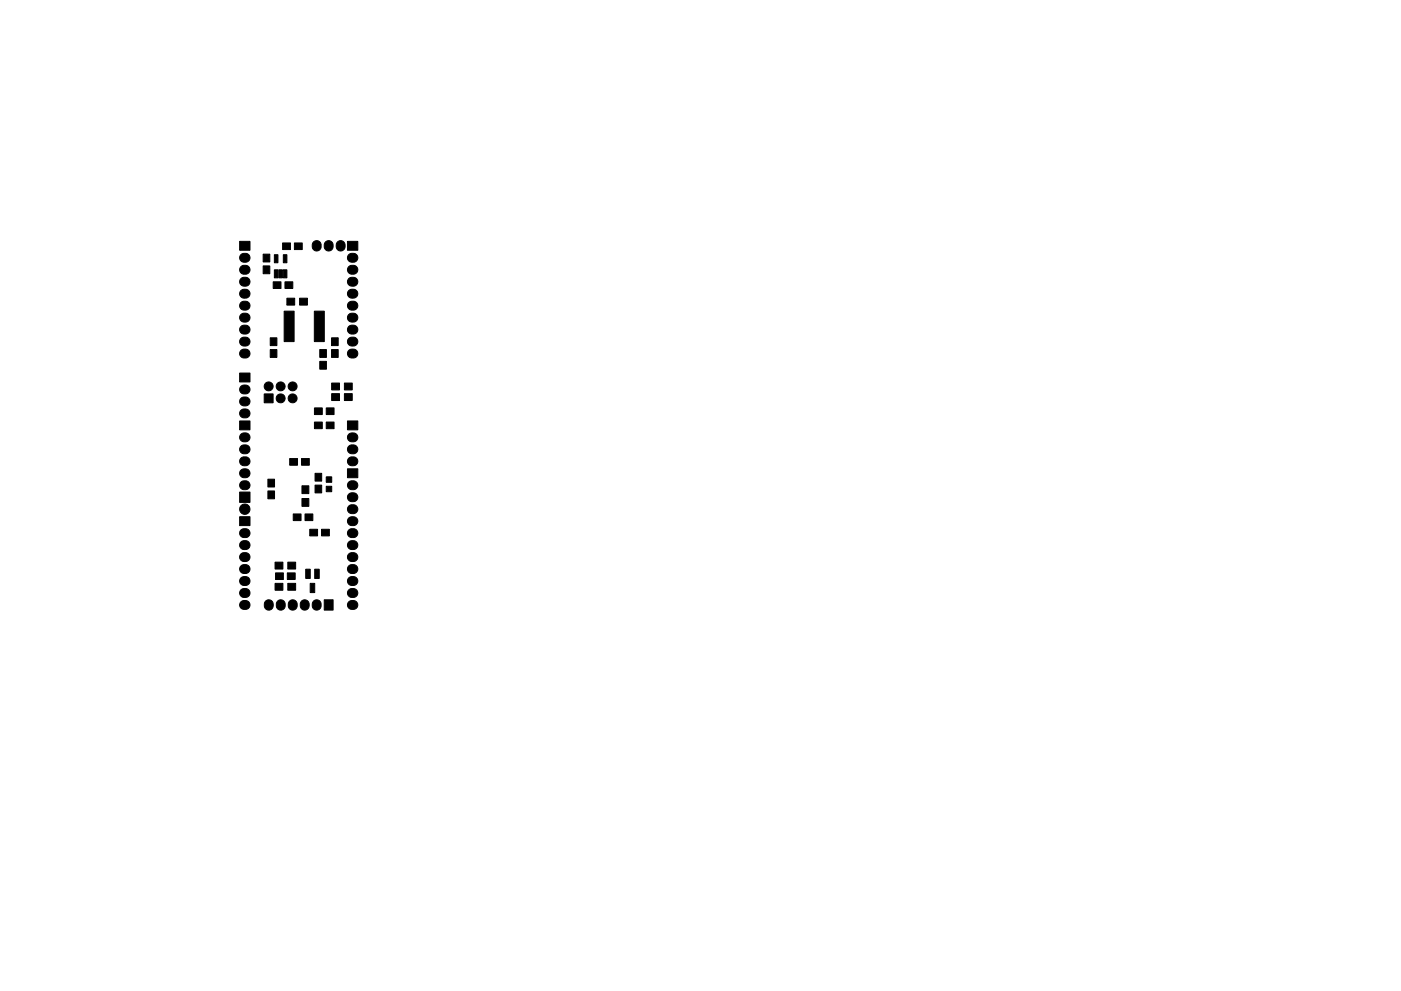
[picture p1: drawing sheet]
<svg xmlns="http://www.w3.org/2000/svg" width="297mm" height="210mm" viewBox="0 0 297 210" stroke-linecap="round" stroke-linejoin="round" font-family="sans-serif">
<g fill="#000" stroke="#000" stroke-width=".21">
<path d="M50.8 51.2h2.2v1.9h-2.2zM51.1 54a1.04 1.04 0 0 1 1.6 0 1.04 1.04 0 0 1-.3 1.6h-.7a.94 .94 0 0 1-.8-.5 .94 .94 0 0 1 .2-1.1zM51.1 56.6a1.04 1.04 0 0 1 1.6-.1 1.04 1.04 0 0 1-.3 1.6l-.7 .1a.94 .94 0 0 1-.8-.6 .94 .94 0 0 1 .2-1zM51.1 59.1a1.04 1.04 0 0 1 1.6 0 1.04 1.04 0 0 1-.3 1.5l-.7 .1a.94 .94 0 0 1-.8-.6 .94 .94 0 0 1 .2-1zM55.8 53.9h1.4v1.7h-1.4zM55.8 56.4h1.4v1.7h-1.4zM58.2 54h.7v1.8h-.7zM58.2 57.2h.7v1.8h-.7zM59.1 57.2h.8v1.8h-.8zM60.1 54h.7v1.8h-.7zM60.1 57.2h.7v1.8h-.7zM59.9 51.5h1.7v1.5h-1.7z"/>
<path d="M62.4 51.5h1.7v1.5h-1.7zM66.5 51.3a1.02 1.02 0 0 1 1.6 .9 1.02 1.02 0 0 1-1.6 .8l-.3-.5v-.5zM69 51.3a1.02 1.02 0 0 1 1.6 .9 1.02 1.02 0 0 1-1.6 .8l-.2-.5-.1-.5zM71.6 51.3a1.02 1.02 0 0 1 1.6 .9 1.02 1.02 0 0 1-1.6 .8l-.3-.5v-.5zM73.7 51.2h2.2v1.9h-2.2zM73.9 54a1.04 1.04 0 0 1 1.6 0 1.04 1.04 0 0 1-.2 1.6h-.7a.94 .94 0 0 1-.9-.5 .94 .94 0 0 1 .2-1.1zM73.9 56.6a1.04 1.04 0 0 1 1.6-.1 1.04 1.04 0 0 1-.2 1.6l-.7 .1a.94 .94 0 0 1-.9-.6 .94 .94 0 0 1 .2-1zM73.9 59.1a1.04 1.04 0 0 1 1.6 0 1.04 1.04 0 0 1-.2 1.5l-.7 .1a.94 .94 0 0 1-.9-.6 .94 .94 0 0 1 .2-1zM51.1 61.6a1.04 1.04 0 0 1 1.6 0 1.04 1.04 0 0 1-.3 1.6l-.7 .1a.94 .94 0 0 1-.8-.6 .94 .94 0 0 1 .2-1.1zM51.1 64.2a1.04 1.04 0 0 1 1.6 0 1.04 1.04 0 0 1-.3 1.5l-.7 .1a.94 .94 0 0 1-.8-.6 .94 .94 0 0 1 .2-1zM51.1 66.7a1.04 1.04 0 0 1 1.6 0 1.04 1.04 0 0 1-.3 1.6h-.7a.94 .94 0 0 1-.8-.5 .94 .94 0 0 1 .2-1.1zM51.1 69.3a1.04 1.04 0 0 1 1.6-.1 1.04 1.04 0 0 1-.3 1.6l-.7 .1a.94 .94 0 0 1-.8-.6 .94 .94 0 0 1 .2-1z"/>
<path d="M51.1 71.8a1.04 1.04 0 0 1 1.6 0 1.04 1.04 0 0 1-.3 1.5l-.7 .1a.94 .94 0 0 1-.8-.6 .94 .94 0 0 1 .2-1zM51.1 74.3a1.04 1.04 0 0 1 1.6 0 1.04 1.04 0 0 1-.3 1.6l-.7 .1a.94 .94 0 0 1-.8-.6 .94 .94 0 0 1 .2-1.1zM57.3 71.7h1.4v1.6h-1.4zM57.3 74.2h1.4v1.6h-1.4zM57.9 59.8h1.7v1.4h-1.7zM60.4 59.8h1.7v1.4h-1.7zM60.2 66h2.2v6.5h-2.2zM60.8 63.3h1.7v1.4h-1.7zM63.5 63.3h1.7v1.4h-1.7zM66.6 66h2.2v6.5h-2.2zM67.8 74.2h1.4v1.6h-1.4zM67.8 76.7h1.4v1.6h-1.4z"/>
<path d="M70.3 71.7h1.4v1.6h-1.4zM70.3 74.2h1.4v1.6h-1.4zM73.9 61.6a1.04 1.04 0 0 1 1.6 0 1.04 1.04 0 0 1-.2 1.6l-.7 .1a.94 .94 0 0 1-.9-.6 .94 .94 0 0 1 .2-1.1zM73.9 64.2a1.04 1.04 0 0 1 1.6 0 1.04 1.04 0 0 1-.2 1.5l-.7 .1a.94 .94 0 0 1-.9-.6 .94 .94 0 0 1 .2-1zM73.9 66.7a1.04 1.04 0 0 1 1.6 0 1.04 1.04 0 0 1-.2 1.6h-.7a.94 .94 0 0 1-.9-.5 .94 .94 0 0 1 .2-1.1zM73.9 69.3a1.04 1.04 0 0 1 1.6-.1 1.04 1.04 0 0 1-.2 1.6l-.7 .1a.94 .94 0 0 1-.9-.6 .94 .94 0 0 1 .2-1zM73.9 71.8a1.04 1.04 0 0 1 1.6 0 1.04 1.04 0 0 1-.2 1.5l-.7 .1a.94 .94 0 0 1-.9-.6 .94 .94 0 0 1 .2-1zM73.9 74.3a1.04 1.04 0 0 1 1.6 0 1.04 1.04 0 0 1-.2 1.6l-.7 .1a.94 .94 0 0 1-.9-.6 .94 .94 0 0 1 .2-1.1zM50.8 79.1h2.2v1.9h-2.2zM50.8 89.3h2.2v1.9h-2.2zM51.1 82a1.04 1.04 0 0 1 1.6-.1 1.04 1.04 0 0 1-.3 1.6l-.7 .1a.94 .94 0 0 1-.8-.6 .94 .94 0 0 1 .2-1zM51.1 84.5a1.04 1.04 0 0 1 1.6 0 1.04 1.04 0 0 1-.3 1.5l-.7 .1a.94 .94 0 0 1-.8-.6 .94 .94 0 0 1 .2-1z"/>
<path d="M51.1 87a1.04 1.04 0 0 1 1.6 0 1.04 1.04 0 0 1-.3 1.6l-.7 .1a.94 .94 0 0 1-.8-.6 .94 .94 0 0 1 .2-1.1zM51.1 92.1a1.04 1.04 0 0 1 1.6 0 1.04 1.04 0 0 1-.3 1.6h-.7a.94 .94 0 0 1-.8-.5 .94 .94 0 0 1 .2-1.1zM51.1 94.7a1.04 1.04 0 0 1 1.6-.1 1.04 1.04 0 0 1-.3 1.6l-.7 .1a.94 .94 0 0 1-.8-.6 .94 .94 0 0 1 .2-1zM51.1 97.2a1.04 1.04 0 0 1 1.6 0 1.04 1.04 0 0 1-.3 1.5l-.7 .1a.94 .94 0 0 1-.8-.6 .94 .94 0 0 1 .2-1zM56 83.6h1.9v1.9h-1.9zM61.4 97.3h1.7v1.4h-1.7zM63.9 97.3h1.7v1.4h-1.7zM66.7 86.5h1.6v1.5h-1.6zM66.7 89.5h1.6v1.5h-1.6zM69.2 86.5h1.6v1.5h-1.6zM69.2 89.5h1.6v1.5h-1.6zM70.3 81.3h1.7v1.4h-1.7z"/>
<path d="M70.3 83.5h1.7v1.5h-1.7zM73 81.3h1.7v1.4h-1.7zM73 83.5h1.7v1.5h-1.7zM73.7 89.3h2.2v1.9h-2.2zM73.9 92.1a1.04 1.04 0 0 1 1.6 0 1.04 1.04 0 0 1-.2 1.6h-.7a.94 .94 0 0 1-.9-.5 .94 .94 0 0 1 .2-1.1zM73.9 94.7a1.04 1.04 0 0 1 1.6-.1 1.04 1.04 0 0 1-.2 1.6l-.7 .1a.94 .94 0 0 1-.9-.6 .94 .94 0 0 1 .2-1zM73.9 97.2a1.04 1.04 0 0 1 1.6 0 1.04 1.04 0 0 1-.2 1.5l-.7 .1a.94 .94 0 0 1-.9-.6 .94 .94 0 0 1 .2-1zM50.8 104.4h2.2v2.2h-2.2zM50.8 109.6h2.2v1.9h-2.2zM51.1 99.7a1.04 1.04 0 0 1 1.6 0 1.04 1.04 0 0 1-.3 1.6l-.7 .1a.94 .94 0 0 1-.8-.6 .94 .94 0 0 1 .2-1.1zM51.1 102.3a1.04 1.04 0 0 1 1.6 0 1.04 1.04 0 0 1-.3 1.5l-.7 .1a.94 .94 0 0 1-.8-.6 .94 .94 0 0 1 .2-1zM51.1 112.4a1.04 1.04 0 0 1 1.6 0 1.04 1.04 0 0 1-.3 1.6l-.7 .1a.94 .94 0 0 1-.8-.6 .94 .94 0 0 1 .2-1.1z"/>
<path d="M51.1 115a1.04 1.04 0 0 1 1.6 0 1.04 1.04 0 0 1-.3 1.5l-.7 .1a.94 .94 0 0 1-.8-.6 .94 .94 0 0 1 .2-1zM51.1 117.5a1.04 1.04 0 0 1 1.6 0 1.04 1.04 0 0 1-.3 1.6h-.7a.94 .94 0 0 1-.8-.5 .94 .94 0 0 1 .2-1.1zM56.8 101.7h1.4v1.6h-1.4zM56.8 104.2h1.4v1.6h-1.4zM62.2 109h1.6v1.5h-1.6zM64 103.1h1.5v1.6h-1.5zM64 105.8h1.5v1.6h-1.5zM64.7 109h1.6v1.5h-1.6zM65.7 112.3h1.6v1.4h-1.6zM66.8 100.4h1.4v1.7h-1.4zM66.8 102.9h1.4v1.7h-1.4zM68.2 112.3h1.6v1.4h-1.6z"/>
<path d="M69.2 101.2h1.1v1.1h-1.1zM69.2 103.2h1.1v1.1h-1.1zM73.7 99.5h2.2v1.9h-2.2zM73.9 102.3a1.04 1.04 0 0 1 1.6 0 1.04 1.04 0 0 1-.2 1.5l-.7 .1a.94 .94 0 0 1-.9-.6 .94 .94 0 0 1 .2-1zM73.9 104.8a1.04 1.04 0 0 1 1.6 0 1.04 1.04 0 0 1-.2 1.6h-.7a.94 .94 0 0 1-.9-.5 .94 .94 0 0 1 .2-1.1zM73.9 107.4a1.04 1.04 0 0 1 1.6-.1 1.04 1.04 0 0 1-.2 1.6l-.7 .1a.94 .94 0 0 1-.9-.6 .94 .94 0 0 1 .2-1zM73.9 109.9a1.04 1.04 0 0 1 1.6 0 1.04 1.04 0 0 1-.2 1.5l-.7 .1a.94 .94 0 0 1-.9-.6 .94 .94 0 0 1 .2-1zM73.9 112.4a1.04 1.04 0 0 1 1.6 0 1.04 1.04 0 0 1-.2 1.6l-.7 .1a.94 .94 0 0 1-.9-.6 .94 .94 0 0 1 .2-1.1zM73.9 115a1.04 1.04 0 0 1 1.6 0 1.04 1.04 0 0 1-.2 1.5l-.7 .1a.94 .94 0 0 1-.9-.6 .94 .94 0 0 1 .2-1zM73.9 117.5a1.04 1.04 0 0 1 1.6 0 1.04 1.04 0 0 1-.2 1.6h-.7a.94 .94 0 0 1-.9-.5 .94 .94 0 0 1 .2-1.1zM51.1 120.1a1.04 1.04 0 0 1 1.6-.1 1.04 1.04 0 0 1-.3 1.6l-.7 .1a.94 .94 0 0 1-.8-.6 .94 .94 0 0 1 .2-1zM51.1 122.6a1.04 1.04 0 0 1 1.6 0 1.04 1.04 0 0 1-.3 1.5l-.7 .1a.94 .94 0 0 1-.8-.6 .94 .94 0 0 1 .2-1z"/>
<path d="M51.1 125.1a1.04 1.04 0 0 1 1.6 0 1.04 1.04 0 0 1-.3 1.6l-.7 .1a.94 .94 0 0 1-.8-.6 .94 .94 0 0 1 .2-1.1zM51.1 127.7a1.04 1.04 0 0 1 1.6 0 1.04 1.04 0 0 1-.3 1.5l-.7 .1a.94 .94 0 0 1-.8-.6 .94 .94 0 0 1 .2-1zM56.3 127.5a1.02 1.02 0 0 1 1.6 .9 1.02 1.02 0 0 1-1.6 .8l-.2-.5-.1-.5zM58.3 119.3h1.7v1.4h-1.7zM58.3 123.8h1.7v1.4h-1.7zM58.4 121.5h1.7v1.5h-1.7zM58.9 127.5a1.02 1.02 0 0 1 1.6 .9 1.02 1.02 0 0 1-1.6 .8l-.3-.5v-.5zM60.9 121.5h1.7v1.5h-1.7zM61 119.3h1.7v1.4h-1.7zM61 123.8h1.7v1.4h-1.7zM61.4 127.5a1.02 1.02 0 0 1 1.6 .9 1.02 1.02 0 0 1-1.6 .8l-.3-.5v-.5zM63.9 127.5a1.02 1.02 0 0 1 1.7 .9 1.02 1.02 0 0 1-1.7 .8l-.2-.5v-.5z"/>
<path d="M64.8 120.8h1v1.9h-1zM65.8 123.8h.9v1.9h-.9zM66.7 120.8h1v1.9h-1zM66.5 127.5a1.02 1.02 0 0 1 1.6 .9 1.02 1.02 0 0 1-1.6 .8l-.3-.5v-.5zM68.7 127.3h1.9v2.1h-1.9zM73.9 120.1a1.04 1.04 0 0 1 1.6-.1 1.04 1.04 0 0 1-.2 1.6l-.7 .1a.94 .94 0 0 1-.9-.6 .94 .94 0 0 1 .2-1zM73.9 122.6a1.04 1.04 0 0 1 1.6 0 1.04 1.04 0 0 1-.2 1.5l-.7 .1a.94 .94 0 0 1-.9-.6 .94 .94 0 0 1 .2-1zM73.9 125.1a1.04 1.04 0 0 1 1.6 0 1.04 1.04 0 0 1-.2 1.6l-.7 .1a.94 .94 0 0 1-.9-.6 .94 .94 0 0 1 .2-1.1zM73.9 127.7a1.04 1.04 0 0 1 1.6 0 1.04 1.04 0 0 1-.2 1.5l-.7 .1a.94 .94 0 0 1-.9-.6 .94 .94 0 0 1 .2-1z"/>
<circle cx="57" cy="82" r=".95"/>
<circle cx="59.5" cy="84.5" r=".95"/>
<circle cx="59.5" cy="82" r=".95"/>
<circle cx="62" cy="84.5" r=".95"/>
<circle cx="62" cy="82" r=".95"/>
<circle cx="51.9" cy="108" r="1.1"/>
</g>
</svg>
